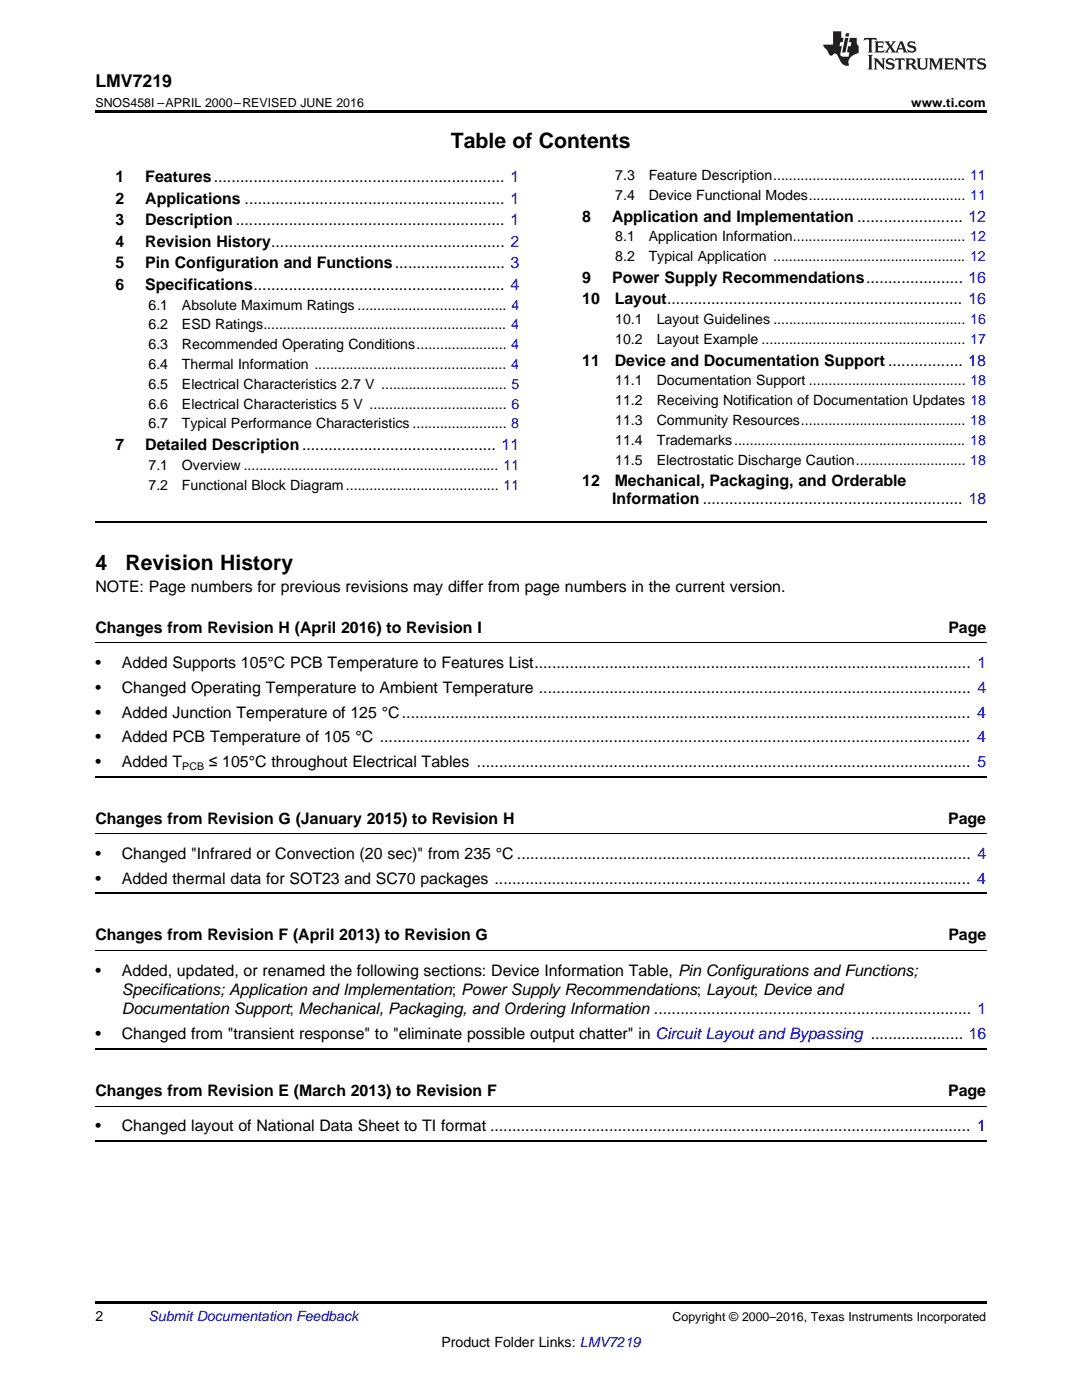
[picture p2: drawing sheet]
<svg xmlns="http://www.w3.org/2000/svg" width="216mm" height="279mm" viewBox="0 0 216 279" stroke-linecap="round" stroke-linejoin="round" font-family="sans-serif">
<defs><g id="words">
<g font-size="4.2">
<text x="90" y="29.6">Table of Contents</text>
<text x="19" y="113.8">4</text>
<text x="25" y="113.8">Revision History</text>
</g>
<text font-size="3.5" x="19" y="17.3">LMV7219</text>
<g font-size="3.2">
<text x="23" y="36.3">1</text>
<text x="23" y="40.6">2</text>
<text x="29" y="36.3">Features.................................................................. 1</text>
<text x="29" y="40.6">Applications ........................................................... 1</text>
<text x="23" y="44.9">3</text>
<text x="29" y="44.9">Description ............................................................. 1</text>
<text x="116.2" y="44.2">8</text>
<text x="122.1" y="44.2">Application and Implementation ........................ 12</text>
<text x="23" y="49.2">4</text>
<text x="23" y="53.6">5</text>
<text x="29" y="49.2">Revision History..................................................... 2</text>
<text x="29" y="53.6">Pin Configuration and Functions......................... 3</text>
<text x="23" y="57.9">6</text>
<text x="29" y="57.9">Specifications......................................................... 4</text>
<text x="116.2" y="56.4">9</text>
<text x="122.1" y="56.4">Power Supply Recommendations...................... 16</text>
<text x="116.2" y="60.7">10</text>
<text x="122.7" y="60.7">Layout................................................................... 16</text>
<text x="116.2" y="73">11</text>
<text x="122.7" y="73">Device and Documentation Support ................. 18</text>
<text x="23" y="89.8">7</text>
<text x="29" y="89.8">Detailed Description............................................ 11</text>
<text x="116.2" y="97">12</text>
<text x="122.2" y="100.5">Information ........................................................... 18</text>
<text x="122.7" y="97">Mechanical, Packaging, and Orderable</text>
<text x="19" y="118.1">NOTE: Page numbers for previous revisions may differ from page numbers in the current version.</text>
<text x="19" y="126.3">Changes from Revision H (April 2016) to Revision I</text>
<text x="189.2" y="126.3">Page</text>
<text x="19" y="133.3">•</text>
<text x="24.3" y="133.3">Added Supports 105°C PCB Temperature to Features List................................................................................................... 1</text>
<text x="19" y="138.3">•</text>
<text x="19" y="143.2">•</text>
<text x="24.3" y="138.3">Changed Operating Temperature to Ambient Temperature .................................................................................................. 4</text>
<text x="24.3" y="143.2">Added Junction Temperature of 125 °C................................................................................................................................. 4</text>
<text x="19" y="148.1">•</text>
<text x="24.3" y="148.1">Added PCB Temperature of 105 °C ...................................................................................................................................... 4</text>
<text x="19" y="153.1">•</text>
<text x="24.3" y="153.1">Added T</text>
<text x="41.7" y="153.1">≤ 105°C throughout Electrical Tables ................................................................................................................ 5</text>
<text x="19" y="164.4">Changes from Revision G (January 2015) to Revision H</text>
<text x="189.2" y="164.4">Page</text>
<text x="19" y="171.4">•</text>
<text x="24.3" y="171.4">Changed &quot;Infrared or Convection (20 sec)&quot; from 235 °C ....................................................................................................... 4</text>
<text x="19" y="176.4">•</text>
<text x="24.3" y="176.4">Added thermal data for SOT23 and SC70 packages ............................................................................................................ 4</text>
<text x="19" y="187.6">Changes from Revision F (April 2013) to Revision G</text>
<text x="189.2" y="187.6">Page</text>
<text x="19" y="194.7">•</text>
<text x="24.3" y="194.7">Added, updated, or renamed the following sections: Device Information Table, Pin Configurations and Functions;</text>
<text x="24.3" y="198.6">Specifications; Application and Implementation; Power Supply Recommendations; Layout; Device and</text>
<text x="24.3" y="202.5">Documentation Support; Mechanical, Packaging, and Ordering Information ........................................................................ 1</text>
<text x="19" y="207.4">•</text>
<text x="24.3" y="207.4">Changed from &quot;transient response&quot; to &quot;eliminate possible output chatter&quot; in Circuit Layout and Bypassing ..................... 16</text>
<text x="19" y="218.7">Changes from Revision E (March 2013) to Revision F</text>
<text x="189.2" y="218.7">Page</text>
<text x="19" y="225.7">•</text>
<text x="24.3" y="225.7">Changed layout of National Data Sheet to TI format ............................................................................................................. 1</text>
</g>
<g font-size="2.8">
<text x="122.8" y="36">7.3</text>
<text x="129.4" y="36">Feature Description................................................. 11</text>
<text x="122.8" y="39.9">7.4</text>
<text x="129.4" y="39.9">Device Functional Modes........................................ 11</text>
<text x="122.8" y="48.2">8.1</text>
<text x="122.8" y="52.1">8.2</text>
<text x="129.4" y="48.2">Application Information............................................ 12</text>
<text x="129.4" y="52.1">Typical Application ................................................. 12</text>
<text x="29.6" y="61.8">6.1</text>
<text x="29.6" y="65.8">6.2</text>
<text x="36.3" y="61.8">Absolute Maximum Ratings ...................................... 4</text>
<text x="36.3" y="65.8">ESD Ratings.............................................................. 4</text>
<text x="122.8" y="64.7">10.1</text>
<text x="131" y="64.7">Layout Guidelines ................................................. 16</text>
<text x="29.6" y="69.7">6.3</text>
<text x="36.3" y="69.7">Recommended Operating Conditions....................... 4</text>
<text x="122.8" y="68.7">10.2</text>
<text x="131" y="68.7">Layout Example .................................................... 17</text>
<text x="29.6" y="73.7">6.4</text>
<text x="29.6" y="77.6">6.5</text>
<text x="36.3" y="73.7">Thermal Information ................................................. 4</text>
<text x="36.3" y="77.6">Electrical Characteristics 2.7 V ................................ 5</text>
<text x="122.8" y="76.9">11.1</text>
<text x="131" y="76.9">Documentation Support ........................................ 18</text>
<text x="29.6" y="81.6">6.6</text>
<text x="36.3" y="81.6">Electrical Characteristics 5 V ................................... 6</text>
<text x="122.8" y="80.9">11.2</text>
<text x="131" y="80.9">Receiving Notification of Documentation Updates 18</text>
<text x="29.6" y="85.5">6.7</text>
<text x="36.3" y="85.5">Typical Performance Characteristics ........................ 8</text>
<text x="122.8" y="84.8">11.3</text>
<text x="122.8" y="88.8">11.4</text>
<text x="131" y="84.8">Community Resources.......................................... 18</text>
<text x="131" y="88.8">Trademarks........................................................... 18</text>
<text x="29.6" y="93.8">7.1</text>
<text x="36.3" y="93.8">Overview ................................................................. 11</text>
<text x="122.8" y="92.7">11.5</text>
<text x="131" y="92.7">Electrostatic Discharge Caution............................ 18</text>
<text x="29.6" y="97.7">7.2</text>
<text x="36.3" y="97.7">Functional Block Diagram....................................... 11</text>
<text x="19" y="263.6">2</text>
<text x="88.1" y="268.9">Product Folder Links: LMV7219</text>
</g>
<text font-size="2.8" fill="#0000c8" x="29.6" y="263.6">Submit Documentation Feedback</text>
<g font-size="2.5">
<text x="19" y="21.4">SNOS458I –APRIL 2000–REVISED JUNE 2016</text>
<text x="181.8" y="21.4">www.ti.com</text>
<text x="134.2" y="263.6">Copyright © 2000–2016, Texas Instruments Incorporated</text>
</g>
<text font-size="2.1" x="36.4" y="153.7">PCB</text>
</g></defs>
<path d="M19 22h177.8v.5h-177.8zM19 259.7h177.8v.5h-177.8z" fill="#000"/>
<path d="M19 104.2h177.8M19 155h177.8M19 178.3h177.8M19 209.3h177.8M19 227.7h177.8" fill="none" stroke="#000" stroke-width=".35"/>
<path d="M19 128.3h177.8M19 166.4h177.8M19 189.7h177.8M19 220.8h177.8" fill="none" stroke="#000" stroke-width=".2"/>
<g fill="#231f20">
<path d="M172.5 7.6l-.1 .5 .4-.2h.6v.1v2.1l-.2 .4h.9l-.2-.4v-2.1l.1-.1h.5l.5 .2-.2-.5zM174.5 8.3l.2 .3v1.5l-.2 .4h1.8l.2-.6a1.04 1.04 0 0 1-1.3 .2v-.7h.6l.3 .2v-.6l-.3 .2h-.6v-.6l.8-.1 .4 .3-.2-.5zM176.5 8.3l.9 1.1-.9 1.1h.8l-.2-.2 .4-.7 .5 .7-.2 .2h1.5l-.2-.2 .2-.4h.9l.1 .4-.2 .2h1l-.3-.3-.7-1.9h-.5l-.9 2-.8-1 .9-1h-.8l.1 .3-.4 .5-.3-.6 .1-.2zM179.7 8.6l.4 1h-.7zM181.3 8.4a.63 .63 0 0 0-.2 .7 .63 .63 0 0 0 .6 .4l.6 .2 .1 .2a.75 .75 0 0 1-.7 .4 .75 .75 0 0 1-.6-.5l.1 .7 .1-.1a1.11 1.11 0 0 0 1.5-.6 1.13 1.13 0 0 0-1.2-.8l-.1-.4a1.04 1.04 0 0 1 1.2 .2l-.2-.5-.2 .1-.4-.2zM173.2 10.9l.2 .4v2.2l-.2 .4h1l-.3-.4v-2.2l.3-.4zM174.3 11.6l.3 .4v1.5l-.3 .4h.8l-.2-.4v-1.3l1.5 1.7v-1.9l.2-.4h-.7l.2 .4v.9l-1.1-1.3zM177 11.8a.62 .62 0 0 0-.2 .7 .62 .62 0 0 0 .6 .4l.6 .1 .1 .3a.76 .76 0 0 1-.7 .3 .76 .76 0 0 1-.7-.4l.2 .7 .1-.1a1.11 1.11 0 0 0 1.5-.6 1.13 1.13 0 0 0-1.2-.8l-.1-.4a1.04 1.04 0 0 1 1.2 .2l-.2-.6-.2 .1-.5-.1zM178.7 11.6l-.2 .6a.61 .61 0 0 1 .8-.3v1.6l-.2 .4h.9l-.2-.4v-1.6a.63 .63 0 0 1 .7 .3l-.1-.6zM180.6 11.6l.3 .4v1.5l-.3 .4h1l-.2-.2-.1-.8 .6 .2a.76 .76 0 0 0 1.2 .7l-1-1a.58 .58 0 0 0 .6-.5 .58 .58 0 0 0-.5-.6zM181.4 11.9h.1a.45 .45 0 0 1 .5 .1 .45 .45 0 0 1 .1 .5l-.8 .2zM182.9 11.6l.2 .2a2.17 2.17 0 0 0 .3 1.9 .99 .99 0 0 0 1.6-.6v-1.1l.2-.4h-.7l.2 .2a1.92 1.92 0 0 1-.2 1.8 .6 .6 0 0 1-.9-.5v-1.1l.2-.4zM185.4 11.6l.2 .4v1.5l-.2 .4h.7l-.2-.4v-1.4l.8 1.8 .8-1.8v1.4l-.2 .4h.9l-.2-.4v-1.5l.2-.4h-.8l-.6 1.5-.6-1.5zM188.4 11.6l.2 .4v1.5l-.2 .4h1.8l.1-.6a1.04 1.04 0 0 1-1.2 .1v-.6h.5l.4 .2v-.6l-.4 .2h-.5v-.7h.8l.3 .3-.1-.6zM190.5 11.6l.2 .4v1.5l-.2 .4h.7l-.2-.4v-1.3l1.5 1.7v-1.9l.2-.4h-.7l.2 .4v.9l-1.1-1.3zM192.9 11.6l-.1 .6a.61 .61 0 0 1 .7-.3l.1 1.6-.3 .4h1l-.3-.4 .1-1.6a.63 .63 0 0 1 .7 .3l-.1-.6zM195.2 11.8a.62 .62 0 0 0-.2 .7 .62 .62 0 0 0 .6 .4l.6 .1 .1 .3a.76 .76 0 0 1-.7 .3 .76 .76 0 0 1-.6-.4l.1 .7 .1-.1a1.11 1.11 0 0 0 1.6-.6 1.13 1.13 0 0 0-1.3-.8l-.1-.4a1.04 1.04 0 0 1 1.2 .2l-.1-.6-.2 .1-.5-.1z"/>
<path d="M166.2 6.3v2.6h-1.9v.4l.8 .9a.91 .91 0 0 0 1 .8 .56 .56 0 0 1 .5-.3 .56 .56 0 0 1 .5 .3l.4 .8a1.53 1.53 0 0 0 1.9 1.2 1.54 1.54 0 0 1 1-2.1l.9-.3v-1.4a1.52 1.52 0 0 1-.4-1.6h-1.3l-.2 .8h.5l-.2 .8h-.5l-.1 1v.2l.4 .1-.2 .8a1.93 1.93 0 0 1-1.6-.3l.3-1.8h-.5l.2-.8h.4l.2-.8h-.4v-1.3zM168.6 7.6l-.6 2.9h.7l.6-2.9zM168.8 6.6l-.1 .7h.6l.2-.7z"/>
</g>
<use href="#words"/>
</svg>
